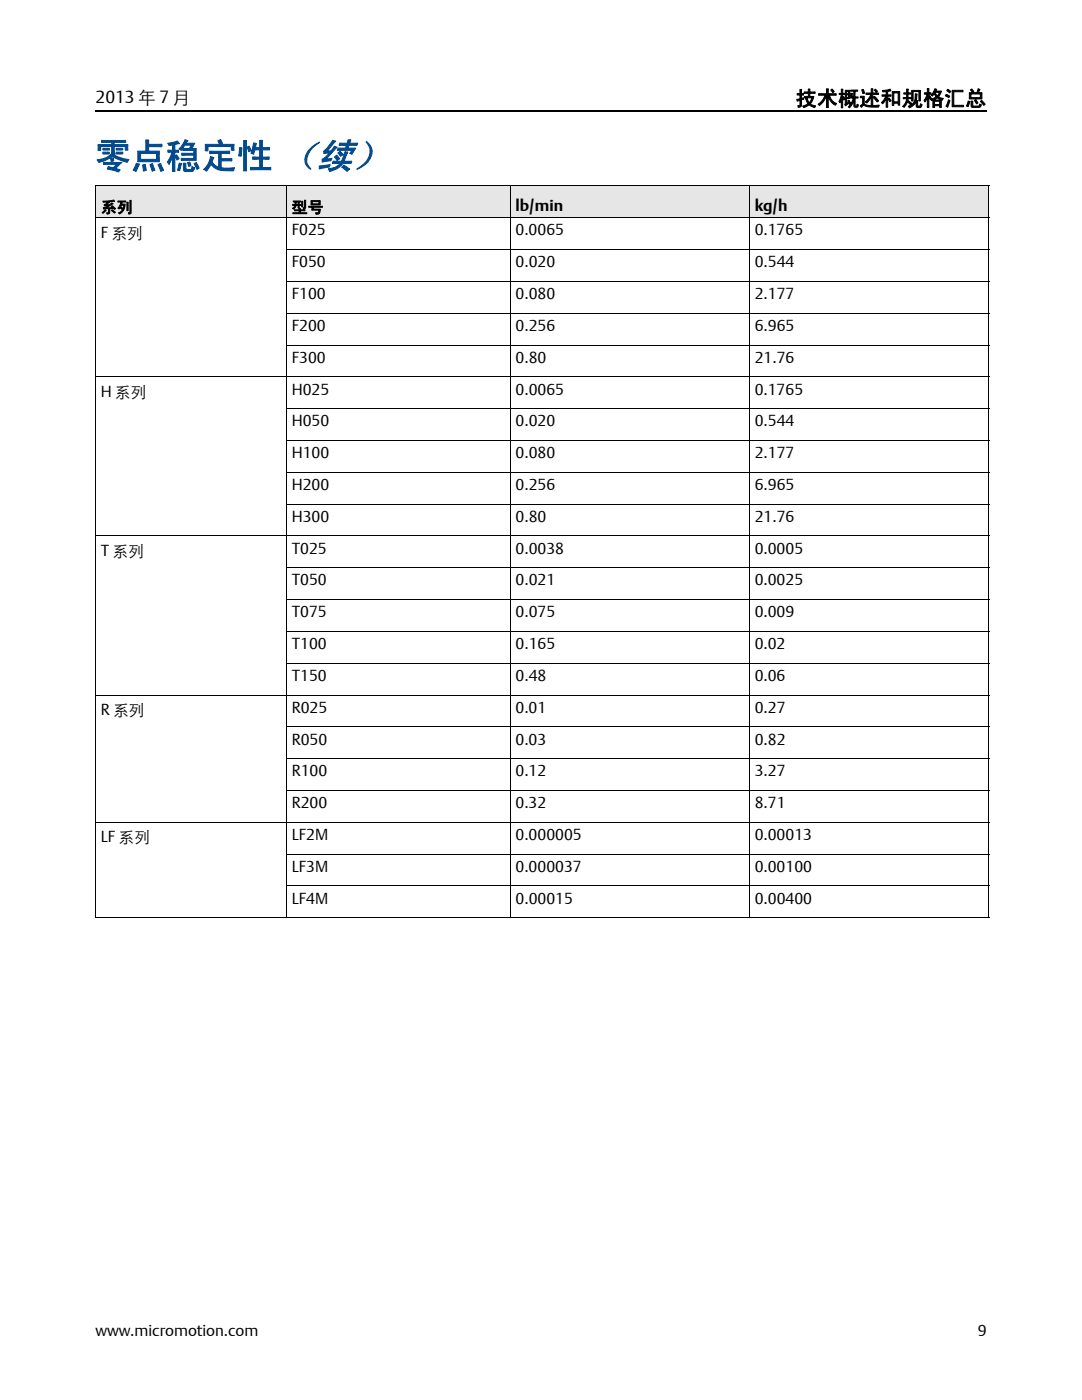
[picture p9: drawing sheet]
<svg xmlns="http://www.w3.org/2000/svg" width="216mm" height="279mm" viewBox="0 0 216 279" stroke-linecap="round" stroke-linejoin="round" font-family="sans-serif">
<defs><g id="words">
<text font-size="7" fill="#004b8e" x="19" y="33.6">零点稳定性 （续）</text>
<text font-size="4.2" x="158.7" y="21.1">技术概述和规格汇总</text>
<text font-size="3.5" x="19" y="20.6">2013 年 7 月</text>
<g font-size="3.2">
<text x="20.1" y="47.4">F 系列</text>
<text x="20.1" y="42.5">系列</text>
<text x="58.2" y="47">F025</text>
<text x="58.2" y="42.5">型号</text>
<text x="102.9" y="47">0.0065</text>
<text x="102.9" y="42">lb/min</text>
<text x="150.6" y="47">0.1765</text>
<text x="150.6" y="42">kg/h</text>
<text x="58.2" y="53.3">F050</text>
<text x="102.9" y="53.3">0.020</text>
<text x="150.6" y="53.3">0.544</text>
<text x="58.2" y="59.7">F100</text>
<text x="102.9" y="59.7">0.080</text>
<text x="150.6" y="59.7">2.177</text>
<text x="58.2" y="66">F200</text>
<text x="102.9" y="66">0.256</text>
<text x="150.6" y="66">6.965</text>
<text x="58.2" y="72.4">F300</text>
<text x="102.9" y="72.4">0.80</text>
<text x="150.6" y="72.4">21.76</text>
<text x="20.1" y="79.2">H 系列</text>
<text x="58.2" y="78.7">H025</text>
<text x="102.9" y="78.7">0.0065</text>
<text x="150.6" y="78.7">0.1765</text>
<text x="58.2" y="85.1">H050</text>
<text x="102.9" y="85.1">0.020</text>
<text x="150.6" y="85.1">0.544</text>
<text x="58.2" y="91.4">H100</text>
<text x="102.9" y="91.4">0.080</text>
<text x="150.6" y="91.4">2.177</text>
<text x="58.2" y="97.8">H200</text>
<text x="102.9" y="97.8">0.256</text>
<text x="150.6" y="97.8">6.965</text>
<text x="58.2" y="104.1">H300</text>
<text x="102.9" y="104.1">0.80</text>
<text x="150.6" y="104.1">21.76</text>
<text x="20.1" y="110.9">T 系列</text>
<text x="58.2" y="110.5">T025</text>
<text x="102.9" y="110.5">0.0038</text>
<text x="150.6" y="110.5">0.0005</text>
<text x="58.2" y="116.8">T050</text>
<text x="102.9" y="116.8">0.021</text>
<text x="150.6" y="116.8">0.0025</text>
<text x="58.2" y="123.2">T075</text>
<text x="102.9" y="123.2">0.075</text>
<text x="150.6" y="123.2">0.009</text>
<text x="58.2" y="129.5">T100</text>
<text x="102.9" y="129.5">0.165</text>
<text x="150.6" y="129.5">0.02</text>
<text x="58.2" y="135.9">T150</text>
<text x="102.9" y="135.9">0.48</text>
<text x="150.6" y="135.9">0.06</text>
<text x="20.1" y="142.7">R 系列</text>
<text x="58.2" y="142.2">R025</text>
<text x="102.9" y="142.2">0.01</text>
<text x="150.6" y="142.2">0.27</text>
<text x="58.2" y="148.6">R050</text>
<text x="102.9" y="148.6">0.03</text>
<text x="150.6" y="148.6">0.82</text>
<text x="58.2" y="154.9">R100</text>
<text x="102.9" y="154.9">0.12</text>
<text x="150.6" y="154.9">3.27</text>
<text x="58.2" y="161.3">R200</text>
<text x="102.9" y="161.3">0.32</text>
<text x="150.6" y="161.3">8.71</text>
<text x="58.2" y="167.6">LF2M</text>
<text x="102.9" y="167.6">0.000005</text>
<text x="150.6" y="167.6">0.00013</text>
<text x="20.1" y="168.1">LF 系列</text>
<text x="58.2" y="174">LF3M</text>
<text x="102.9" y="174">0.000037</text>
<text x="150.6" y="174">0.00100</text>
<text x="58.2" y="180.3">LF4M</text>
<text x="102.9" y="180.3">0.00015</text>
<text x="150.6" y="180.3">0.00400</text>
<text x="19" y="266.7">www.micromotion.com</text>
<text x="195.1" y="266.7">9</text>
</g>
</g></defs>
<path d="M19 22.2h177.8" fill="none" stroke="#000" stroke-width=".36"/>
<g fill="#e6e6e6">
<path d="M19 37.1h38.1v6.4h-38.1z"/>
<path d="M57.1 37.1h44.7v6.4h-44.7z"/>
<path d="M101.8 37.1h47.7v6.4h-47.7z"/>
<path d="M149.5 37.1h47.8v6.4h-47.8z"/>
</g>
<g fill="none" stroke="#000" stroke-width=".2">
<path d="M19 37.1h178.4M19 37.2v145.9M57.1 37v146.2M101.8 37v146.2M149.5 37v146.2M197.3 37.2v145.9M19 43.5h178.4M57.1 49.8h140.3M57.1 56.2h140.3M19 75.2h178.4M57.1 62.5h140.3M57.1 68.9h140.3"/>
<path d="M57.1 81.6h140.3M57.1 87.9h140.3M57.1 94.3h140.3M19 107h178.4M57.1 100.6h140.3M57.1 113.3h140.3M57.1 119.7h140.3M19 138.7h178.4M57.1 126h140.3M57.1 132.4h140.3M57.1 145.1h140.3M57.1 151.4h140.3"/>
<path d="M57.1 157.8h140.3M19 164.1h178.4M57.1 170.5h140.3M57.1 176.8h140.3M19 183.2h178.4"/>
</g>
<use href="#words"/>
</svg>
